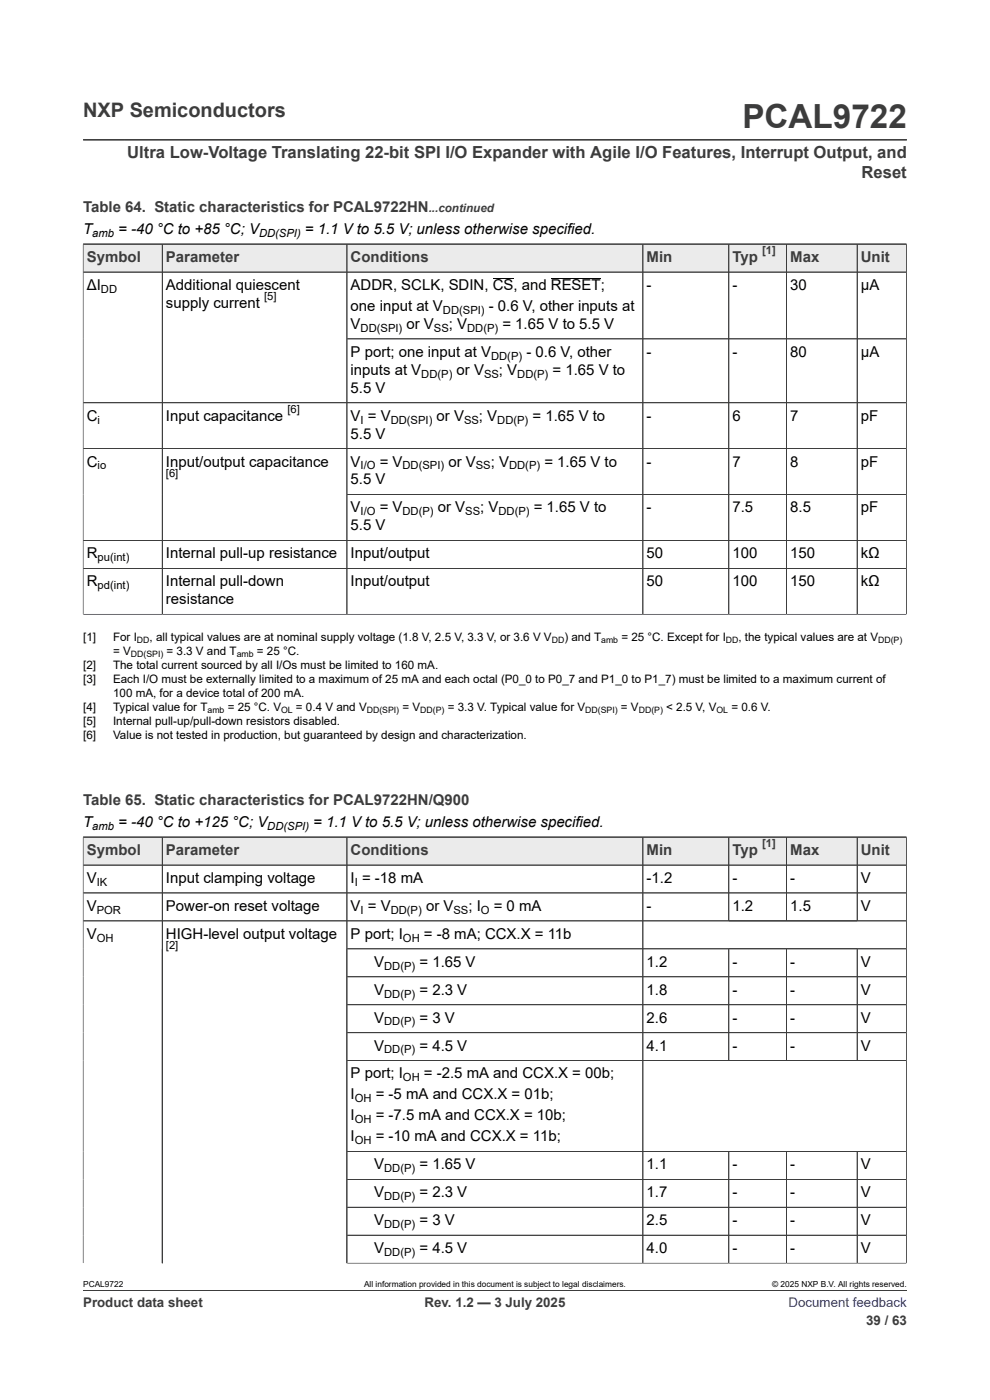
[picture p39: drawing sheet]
<svg xmlns="http://www.w3.org/2000/svg" width="210mm" height="297mm" viewBox="0 0 210 297" stroke-linecap="round" stroke-linejoin="round" font-family="sans-serif">
<defs><g id="words">
<text font-size="7.1" fill="#3c3c3c" x="157.5" y="27.2">PCAL9722</text>
<text font-size="4.2" fill="#3c3c3c" x="17.6" y="24.8">NXP Semiconductors</text>
<g font-size="3.5" fill="#3c3c3c">
<text x="27" y="33.5">Ultra Low-Voltage Translating 22-bit SPI I/O Expander with Agile I/O Features, Interrupt Output, and</text>
<text x="182.8" y="37.7">Reset</text>
</g>
<g font-size="3.2" fill="#3c3c3c">
<text x="17.6" y="45.1">Table 64. Static characteristics for PCAL9722HN</text>
<text x="18.4" y="55.6">Symbol</text>
<text x="35.2" y="55.6">Parameter</text>
<text x="74.4" y="55.6">Conditions</text>
<text x="137.2" y="55.6">Min</text>
<text x="155.4" y="55.6">Typ</text>
<text x="167.6" y="55.6">Max</text>
<text x="182.6" y="55.6">Unit</text>
<text x="17.6" y="170.9">Table 65. Static characteristics for PCAL9722HN/Q900</text>
<text x="18.4" y="181.4">Symbol</text>
<text x="35.2" y="181.4">Parameter</text>
<text x="74.4" y="181.4">Conditions</text>
<text x="137.2" y="181.4">Min</text>
<text x="155.4" y="181.4">Typ</text>
<text x="167.6" y="181.4">Max</text>
<text x="182.6" y="181.4">Unit</text>
</g>
<g font-size="3.2">
<text x="17.6" y="49.6">T</text>
<text x="25.1" y="49.6">= -40 °C to +85 °C; V</text>
<text x="64.7" y="49.6">= 1.1 V to 5.5 V; unless otherwise specified.</text>
<text x="18.4" y="61.5">ΔI</text>
<text x="35.2" y="61.5">Additional quiescent</text>
<text x="35.2" y="65.3">supply current</text>
<text x="74.4" y="61.5">ADDR, SCLK, SDIN, CS, and RESET;</text>
<text x="74.4" y="65.9">one input at V</text>
<text x="103.7" y="65.9">- 0.6 V, other inputs at</text>
<text x="137.2" y="61.5">-</text>
<text x="155.4" y="61.5">-</text>
<text x="167.6" y="61.5">30</text>
<text x="182.6" y="61.5">μA</text>
<text x="74.4" y="69.8">V</text>
<text x="86.2" y="69.8">or V</text>
<text x="95.2" y="69.8">; V</text>
<text x="106.6" y="69.8">= 1.65 V to 5.5 V</text>
<text x="74.4" y="75.7">P port; one input at V</text>
<text x="111.7" y="75.7">- 0.6 V, other</text>
<text x="137.2" y="75.7">-</text>
<text x="155.4" y="75.7">-</text>
<text x="167.6" y="75.7">80</text>
<text x="182.6" y="75.7">μA</text>
<text x="74.4" y="79.5">inputs at V</text>
<text x="74.4" y="83.3">5.5 V</text>
<text x="96.9" y="79.5">or V</text>
<text x="105.8" y="79.5">; V</text>
<text x="117.2" y="79.5">= 1.65 V to</text>
<text x="18.4" y="89.2">C</text>
<text x="35.2" y="89.2">Input capacitance</text>
<text x="74.4" y="89.2">V = V</text>
<text x="92.6" y="89.2">or V</text>
<text x="101.6" y="89.2">; V</text>
<text x="113" y="89.2">= 1.65 V to</text>
<text x="137.2" y="89.2">-</text>
<text x="155.4" y="89.2">6</text>
<text x="167.6" y="89.2">7</text>
<text x="182.6" y="89.2">pF</text>
<text x="74.4" y="93">5.5 V</text>
<text x="18.4" y="99">C</text>
<text x="35.2" y="99">Input/output capacitance</text>
<text x="74.4" y="99">V</text>
<text x="80.5" y="99">= V</text>
<text x="95.1" y="99">or V</text>
<text x="104.1" y="99">; V</text>
<text x="115.5" y="99">= 1.65 V to</text>
<text x="137.2" y="99">-</text>
<text x="155.4" y="99">7</text>
<text x="167.6" y="99">8</text>
<text x="182.6" y="99">pF</text>
<text x="74.4" y="102.8">5.5 V</text>
<text x="74.4" y="108.7">V</text>
<text x="74.4" y="112.5">5.5 V</text>
<text x="80.5" y="108.7">= V</text>
<text x="92.9" y="108.7">or V</text>
<text x="101.9" y="108.7">; V</text>
<text x="113.2" y="108.7">= 1.65 V to</text>
<text x="137.2" y="108.7">-</text>
<text x="155.4" y="108.7">7.5</text>
<text x="167.6" y="108.7">8.5</text>
<text x="182.6" y="108.7">pF</text>
<text x="18.4" y="118.4">R</text>
<text x="35.2" y="118.4">Internal pull-up resistance</text>
<text x="74.4" y="118.4">Input/output</text>
<text x="137.2" y="118.4">50</text>
<text x="155.4" y="118.4">100</text>
<text x="167.6" y="118.4">150</text>
<text x="182.6" y="118.4">kΩ</text>
<text x="18.4" y="124.4">R</text>
<text x="35.2" y="124.4">Internal pull-down</text>
<text x="74.4" y="124.4">Input/output</text>
<text x="137.2" y="124.4">50</text>
<text x="155.4" y="124.4">100</text>
<text x="167.6" y="124.4">150</text>
<text x="182.6" y="124.4">kΩ</text>
<text x="35.2" y="128.2">resistance</text>
<text x="17.6" y="175.4">T</text>
<text x="25.1" y="175.4">= -40 °C to +125 °C; V</text>
<text x="66.4" y="175.4">= 1.1 V to 5.5 V; unless otherwise specified.</text>
<text x="18.4" y="187.3">V</text>
<text x="35.2" y="187.3">Input clamping voltage</text>
<text x="74.4" y="187.3">I = -18 mA</text>
<text x="137.2" y="187.3">-1.2</text>
<text x="155.4" y="187.3">-</text>
<text x="167.6" y="187.3">-</text>
<text x="182.6" y="187.3">V</text>
<text x="18.4" y="193.2">V</text>
<text x="35.2" y="193.2">Power-on reset voltage</text>
<text x="74.4" y="193.2">V = V</text>
<text x="90.4" y="193.2">or V</text>
<text x="99.4" y="193.2">; I</text>
<text x="104.7" y="193.2">= 0 mA</text>
<text x="137.2" y="193.2">-</text>
<text x="155.4" y="193.2">1.2</text>
<text x="167.6" y="193.2">1.5</text>
<text x="182.6" y="193.2">V</text>
<text x="18.4" y="199.2">V</text>
<text x="35.2" y="199.2">HIGH-level output voltage</text>
<text x="74.4" y="199.2">P port; I</text>
<text x="89.9" y="199.2">= -8 mA; CCX.X = 11b</text>
<text x="79.4" y="205.1">V</text>
<text x="89" y="205.1">= 1.65 V</text>
<text x="137.2" y="205.1">1.2</text>
<text x="155.4" y="205.1">-</text>
<text x="167.6" y="205.1">-</text>
<text x="182.6" y="205.1">V</text>
<text x="79.4" y="211">V</text>
<text x="89" y="211">= 2.3 V</text>
<text x="137.2" y="211">1.8</text>
<text x="155.4" y="211">-</text>
<text x="167.6" y="211">-</text>
<text x="182.6" y="211">V</text>
<text x="79.4" y="216.9">V</text>
<text x="89" y="216.9">= 3 V</text>
<text x="137.2" y="216.9">2.6</text>
<text x="155.4" y="216.9">-</text>
<text x="167.6" y="216.9">-</text>
<text x="182.6" y="216.9">V</text>
<text x="79.4" y="222.9">V</text>
<text x="89" y="222.9">= 4.5 V</text>
<text x="137.2" y="222.9">4.1</text>
<text x="155.4" y="222.9">-</text>
<text x="167.6" y="222.9">-</text>
<text x="182.6" y="222.9">V</text>
<text x="74.4" y="228.8">P port; I</text>
<text x="74.4" y="233.2">I</text>
<text x="79.7" y="233.2">= -5 mA and CCX.X = 01b;</text>
<text x="89.9" y="228.8">= -2.5 mA and CCX.X = 00b;</text>
<text x="74.4" y="237.7">I</text>
<text x="79.7" y="237.7">= -7.5 mA and CCX.X = 10b;</text>
<text x="74.4" y="242.1">I</text>
<text x="79.7" y="242.1">= -10 mA and CCX.X = 11b;</text>
<text x="79.4" y="248">V</text>
<text x="89" y="248">= 1.65 V</text>
<text x="137.2" y="248">1.1</text>
<text x="155.4" y="248">-</text>
<text x="167.6" y="248">-</text>
<text x="182.6" y="248">V</text>
<text x="79.4" y="254">V</text>
<text x="89" y="254">= 2.3 V</text>
<text x="137.2" y="254">1.7</text>
<text x="155.4" y="254">-</text>
<text x="167.6" y="254">-</text>
<text x="182.6" y="254">V</text>
<text x="79.4" y="259.9">V</text>
<text x="89" y="259.9">= 3 V</text>
<text x="137.2" y="259.9">2.5</text>
<text x="155.4" y="259.9">-</text>
<text x="167.6" y="259.9">-</text>
<text x="182.6" y="259.9">V</text>
<text x="79.4" y="265.8">V</text>
<text x="89" y="265.8">= 4.5 V</text>
<text x="137.2" y="265.8">4.0</text>
<text x="155.4" y="265.8">-</text>
<text x="167.6" y="265.8">-</text>
<text x="182.6" y="265.8">V</text>
</g>
<g font-size="2.8" fill="#3c3c3c">
<text x="17.6" y="277.3">Product data sheet</text>
<text x="90.1" y="277.3">Rev. 1.2 — 3 July 2025</text>
<text x="183.7" y="281">39 / 63</text>
</g>
<text font-size="2.8" fill="#00f" x="167.3" y="277.3">Document feedback</text>
<text font-size="2.5" fill="#3c3c3c" x="90.9" y="45.1">...continued</text>
<g font-size="2.5">
<text x="17.6" y="136">[1]</text>
<text x="24" y="136">For I</text>
<text x="31.7" y="136">, all typical values are at nominal supply voltage (1.8 V, 2.5 V, 3.3 V, or 3.6 V V</text>
<text x="119.7" y="136">) and T</text>
<text x="131.8" y="136">= 25 °C. Except for I</text>
<text x="156.7" y="136">, the typical values are at V</text>
<text x="17.6" y="141.9">[2]</text>
<text x="24" y="138.9">= V</text>
<text x="24" y="141.9">The total current sourced by all I/Os must be limited to 160 mA.</text>
<text x="35.3" y="138.9">= 3.3 V and T</text>
<text x="54.5" y="138.9">= 25 °C.</text>
<text x="17.6" y="144.9">[3]</text>
<text x="24" y="144.9">Each I/O must be externally limited to a maximum of 25 mA and each octal (P0_0 to P0_7 and P1_0 to P1_7) must be limited to a maximum current of</text>
<text x="24" y="147.8">100 mA, for a device total of 200 mA.</text>
<text x="17.6" y="150.8">[4]</text>
<text x="17.6" y="153.7">[5]</text>
<text x="24" y="150.8">Typical value for T</text>
<text x="24" y="153.7">Internal pull-up/pull-down resistors disabled.</text>
<text x="48.3" y="150.8">= 25 °C. V</text>
<text x="62.8" y="150.8">= 0.4 V and V</text>
<text x="85.4" y="150.8">= V</text>
<text x="95" y="150.8">= 3.3 V. Typical value for V</text>
<text x="131.7" y="150.8">= V</text>
<text x="141.3" y="150.8">&lt; 2.5 V, V</text>
<text x="155.1" y="150.8">= 0.6 V.</text>
<text x="17.6" y="156.7">[6]</text>
<text x="24" y="156.7">Value is not tested in production, but guaranteed by design and characterization.</text>
</g>
<g font-size="2.4">
<text x="19.6" y="50.2">amb</text>
<text x="54.9" y="50.2">DD(SPI)</text>
<text x="21.4" y="62.1">DD</text>
<text x="56" y="63.7">[5]</text>
<text x="76.5" y="70.4">DD(SPI)</text>
<text x="92" y="70.4">SS</text>
<text x="94" y="66.6">DD(SPI)</text>
<text x="99.1" y="70.4">DD(P)</text>
<text x="104.2" y="76.3">DD(P)</text>
<text x="89.4" y="80.1">DD(P)</text>
<text x="102.7" y="80.1">SS</text>
<text x="109.7" y="80.1">DD(P)</text>
<text x="20.7" y="89.8">i</text>
<text x="61" y="87.6">[6]</text>
<text x="76.5" y="89.8">I</text>
<text x="82.9" y="89.8">DD(SPI)</text>
<text x="98.4" y="89.8">SS</text>
<text x="105.5" y="89.8">DD(P)</text>
<text x="20.7" y="99.6">io</text>
<text x="35.2" y="101.1">[6]</text>
<text x="76.5" y="99.6">I/O</text>
<text x="85.4" y="99.6">DD(SPI)</text>
<text x="100.9" y="99.6">SS</text>
<text x="108" y="99.6">DD(P)</text>
<text x="76.5" y="109.3">I/O</text>
<text x="85.4" y="109.3">DD(P)</text>
<text x="98.7" y="109.3">SS</text>
<text x="105.7" y="109.3">DD(P)</text>
<text x="20.7" y="119.1">pu(int)</text>
<text x="20.7" y="125">pd(int)</text>
<text x="19.6" y="176">amb</text>
<text x="56.7" y="176">DD(SPI)</text>
<text x="20.5" y="187.9">IK</text>
<text x="75.3" y="187.9">I</text>
<text x="20.5" y="193.8">POR</text>
<text x="76.5" y="193.8">I</text>
<text x="82.9" y="193.8">DD(P)</text>
<text x="96.2" y="193.8">SS</text>
<text x="102" y="193.8">O</text>
<text x="20.5" y="199.8">OH</text>
<text x="35.2" y="201.3">[2]</text>
<text x="85.5" y="199.8">OH</text>
<text x="81.5" y="205.7">DD(P)</text>
<text x="81.5" y="211.6">DD(P)</text>
<text x="81.5" y="217.6">DD(P)</text>
<text x="81.5" y="223.5">DD(P)</text>
<text x="75.3" y="233.8">OH</text>
<text x="85.5" y="229.4">OH</text>
<text x="75.3" y="238.3">OH</text>
<text x="75.3" y="242.7">OH</text>
<text x="81.5" y="248.7">DD(P)</text>
<text x="81.5" y="254.6">DD(P)</text>
<text x="81.5" y="260.5">DD(P)</text>
<text x="81.5" y="266.4">DD(P)</text>
</g>
<g font-size="2.4" fill="#3c3c3c">
<text x="161.7" y="53.9">[1]</text>
<text x="161.7" y="179.7">[1]</text>
</g>
<g font-size="1.9">
<text x="29.1" y="136.4">DD</text>
<text x="117" y="136.4">DD</text>
<text x="127.5" y="136.4">amb</text>
<text x="154" y="136.4">DD</text>
<text x="186.3" y="136.4">DD(P)</text>
<text x="27.8" y="139.4">DD(SPI)</text>
<text x="50.2" y="139.4">amb</text>
<text x="44" y="151.3">amb</text>
<text x="59.6" y="151.3">OL</text>
<text x="77.8" y="151.3">DD(SPI)</text>
<text x="89.1" y="151.3">DD(P)</text>
<text x="124.1" y="151.3">DD(SPI)</text>
<text x="135.5" y="151.3">DD(P)</text>
<text x="152" y="151.3">OL</text>
</g>
<g font-size="1.8">
<text x="17.6" y="273.1">PCAL9722</text>
<text x="77.2" y="273.1">All information provided in this document is subject to legal disclaimers.</text>
<text x="163.8" y="273.1">© 2025 NXP B.V. All rights reserved.</text>
</g>
</g></defs>
<path d="M17.6 29.7h174.8M17.6 51.8h174.7" fill="none" stroke="#3c3c3c" stroke-width=".21"/>
<path d="M17.7 51.9h16.7v5.7h-16.7z" fill="#ebebeb"/>
<path d="M17.6 51.8h16.8v5.9h-16.8z" fill="none" stroke="#3c3c3c" stroke-width=".21"/>
<path d="M34.5 51.9h39v5.7h-39z" fill="#ebebeb"/>
<path d="M34.4 51.8h39.2v5.9h-39.2z" fill="none" stroke="#3c3c3c" stroke-width=".21"/>
<path d="M73.7 51.9h62.6v5.7h-62.6z" fill="#ebebeb"/>
<path d="M73.6 51.8h62.8v5.9h-62.8z" fill="none" stroke="#3c3c3c" stroke-width=".21"/>
<path d="M136.4 51.9h18.1v5.7h-18.1z" fill="#ebebeb"/>
<path d="M136.4 51.8h18.2v5.9h-18.2z" fill="none" stroke="#3c3c3c" stroke-width=".21"/>
<path d="M154.7 51.9h12.1v5.7h-12.1z" fill="#ebebeb"/>
<path d="M154.6 51.8h12.2v5.9h-12.2z" fill="none" stroke="#3c3c3c" stroke-width=".21"/>
<path d="M166.9 51.9h14.9v5.7h-14.9z" fill="#ebebeb"/>
<path d="M166.8 51.8h15v5.9h-15z" fill="none" stroke="#3c3c3c" stroke-width=".21"/>
<path d="M181.9 51.9h10.3v5.7h-10.3z" fill="#ebebeb"/>
<g fill="none" stroke="#3c3c3c" stroke-width=".21">
<path d="M17.6 51.8h174.7v78.6M17.6 51.9v78.5M34.4 51.9v78.4M73.6 51.9v78.4M136.4 51.9v78.4M154.6 51.9v78.4M166.8 51.9v78.4M181.8 51.8v78.5M192.3 57.7h-174.7M73.6 71.9h118.7M17.6 95.2h174.7M192.3 85.4h-174.7"/>
<path d="M17.6 114.7h174.7M73.6 104.9h118.7M17.6 130.3h174.7M17.6 120.6h174.7M17.6 177.6h174.7"/>
</g>
<path d="M104.5 59h4.4M116.9 59h10.5" fill="none" stroke="#000" stroke-width=".21"/>
<path d="M17.7 177.7h16.7v5.7h-16.7z" fill="#ebebeb"/>
<path d="M17.6 177.6h16.8v5.9h-16.8z" fill="none" stroke="#3c3c3c" stroke-width=".21"/>
<path d="M34.5 177.7h39v5.7h-39z" fill="#ebebeb"/>
<path d="M34.4 177.6h39.2v5.9h-39.2z" fill="none" stroke="#3c3c3c" stroke-width=".21"/>
<path d="M73.7 177.7h62.6v5.7h-62.6z" fill="#ebebeb"/>
<path d="M73.6 177.6h62.8v5.9h-62.8z" fill="none" stroke="#3c3c3c" stroke-width=".21"/>
<path d="M136.4 177.7h18.1v5.7h-18.1z" fill="#ebebeb"/>
<path d="M136.4 177.6h18.2v5.9h-18.2z" fill="none" stroke="#3c3c3c" stroke-width=".21"/>
<path d="M154.7 177.7h12.1v5.7h-12.1z" fill="#ebebeb"/>
<path d="M154.6 177.6h12.2v5.9h-12.2z" fill="none" stroke="#3c3c3c" stroke-width=".21"/>
<path d="M166.9 177.7h14.9v5.7h-14.9z" fill="#ebebeb"/>
<path d="M166.8 177.6h15v5.9h-15z" fill="none" stroke="#3c3c3c" stroke-width=".21"/>
<path d="M181.9 177.7h10.3v5.7h-10.3z" fill="#ebebeb"/>
<g fill="none" stroke="#3c3c3c" stroke-width=".21">
<path d="M17.6 177.6h174.7v90.4M17.6 177.7v90.3M34.4 177.7v90.3M73.6 177.7v90.3h118.7M136.4 177.7v90.3M154.6 177.7v17.7M166.8 177.7v17.7M181.8 177.6v17.8M17.6 189.4h174.7M17.6 195.4h174.7M17.6 183.5h174.7M73.6 201.3h118.7"/>
<path d="M73.6 213.1h118.7M73.6 219.1h118.7M154.6 201.3v23.7M166.8 201.3v23.7M181.8 201.3v23.7M192.3 207.2h-118.7M73.6 225h118.7M73.6 250.2h118.7M73.6 256.1h118.7M154.6 244.3v23.7M166.8 244.3v23.7M181.8 244.3v23.7"/>
<path d="M192.3 244.3h-118.7M17.6 273.8h174.8M73.6 262h118.7"/>
</g>
<use href="#words"/>
</svg>
